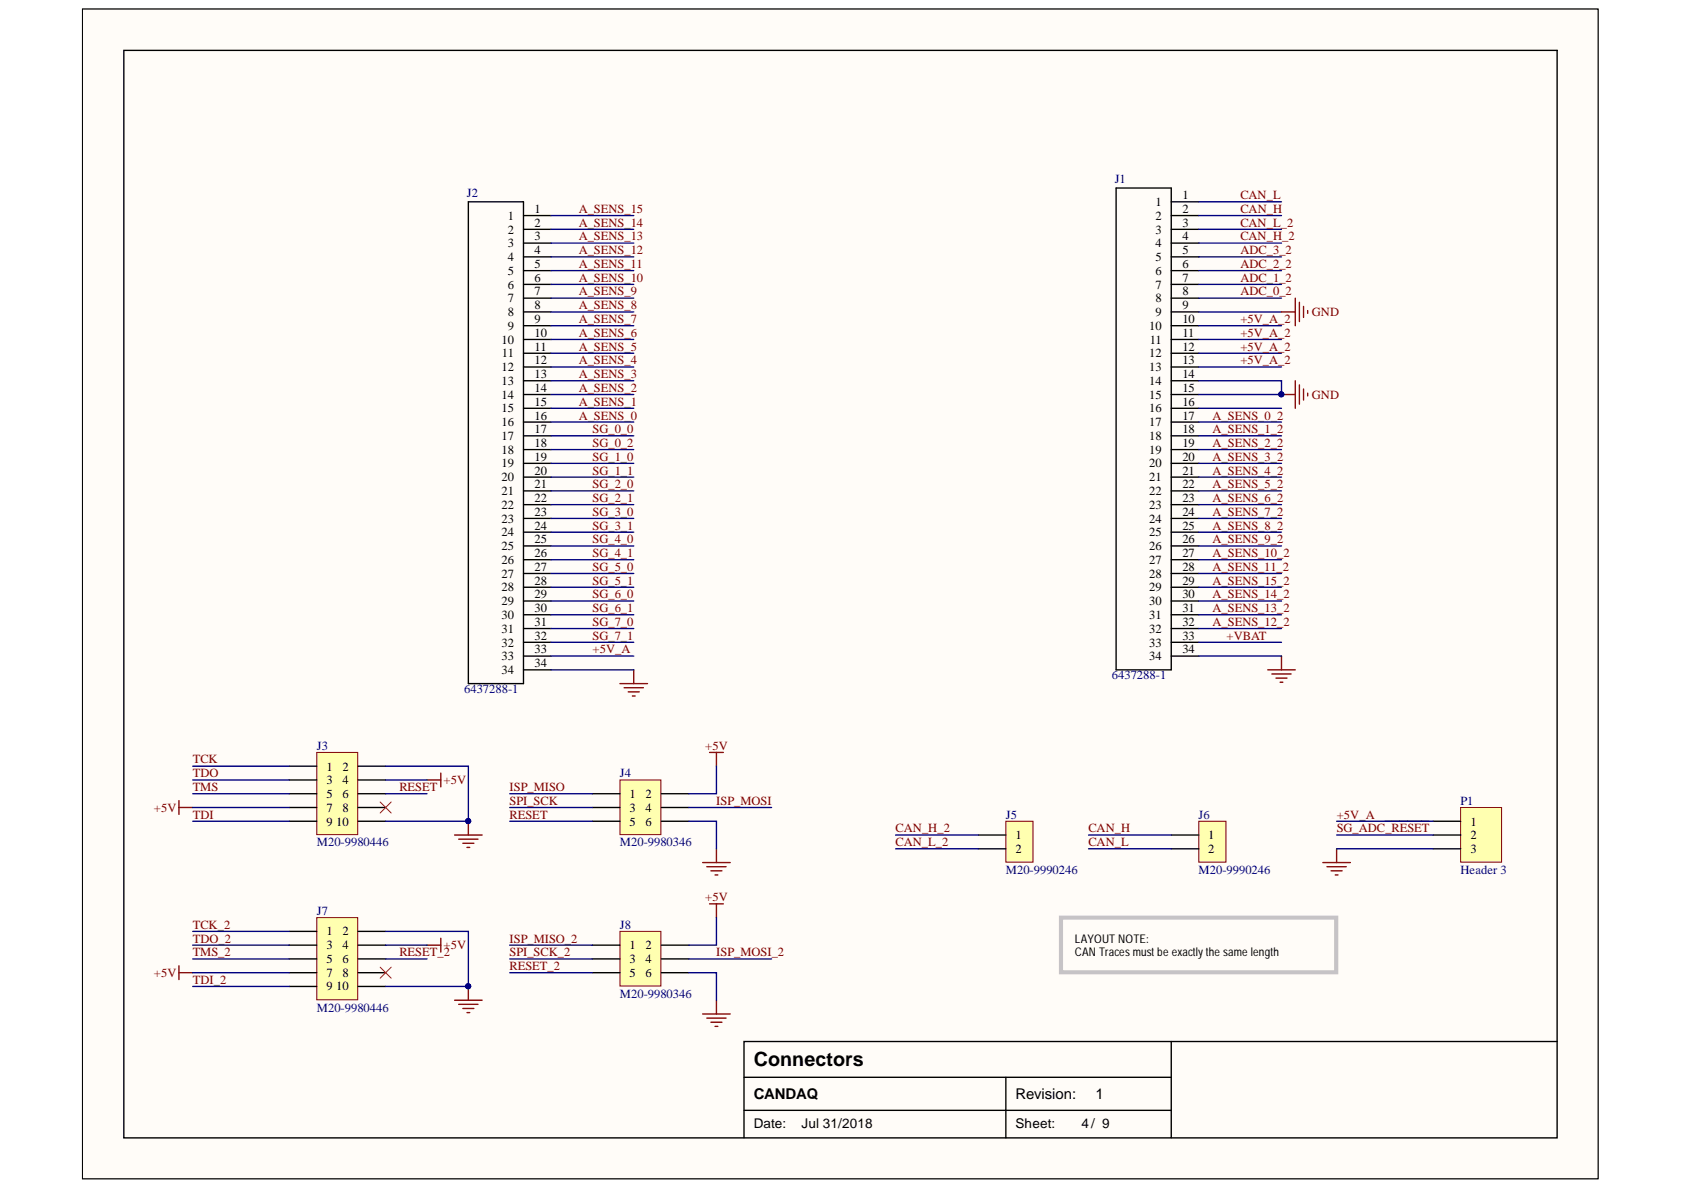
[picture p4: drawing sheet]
<svg xmlns="http://www.w3.org/2000/svg" width="297mm" height="210mm" viewBox="0 0 297 210" stroke-linecap="round" stroke-linejoin="round" font-family="sans-serif">
<defs><g id="words">
<text font-size="3.5" x="132.9" y="188.1">Connectors</text>
<g font-size="2.6">
<text x="132.9" y="193.9">CANDAQ</text>
<text x="179.1" y="193.9">Revision:</text>
<text x="193.2" y="193.9">1</text>
</g>
<g font-size="2.4">
<text x="132.9" y="199">Date:</text>
<text x="141.4" y="199">Jul 31/2018</text>
<text x="179.1" y="199">Sheet:</text>
<text x="190.8" y="199">4/ 9</text>
</g>
<g font-size="2.2" fill="#000080">
<text x="82.4" y="34.8">J2</text>
<text x="196.6" y="32.3">J1</text>
<text x="196.1" y="119.7">6437288-1</text>
<text x="81.9" y="122.2">6437288-1</text>
<text x="55.9" y="132.2">J3</text>
<text x="109.4" y="137.1">J4</text>
<text x="257.6" y="141.9">P1</text>
<text x="55.9" y="149.3">M20-9980446</text>
<text x="109.4" y="149.3">M20-9980346</text>
<text x="177.4" y="144.4">J5</text>
<text x="211.4" y="144.4">J6</text>
<text x="177.4" y="154.1">M20-9990246</text>
<text x="211.4" y="154.1">M20-9990246</text>
<text x="257.6" y="154.1">Header 3</text>
<text x="55.9" y="161.4">J7</text>
<text x="109.4" y="163.8">J8</text>
<text x="55.9" y="178.4">M20-9980446</text>
<text x="109.4" y="176">M20-9980346</text>
</g>
<g font-size="2.2">
<text x="208.6" y="35.1">1</text>
<text x="89.6" y="41.2">2</text>
<text x="89.6" y="38.8">1</text>
<text x="94.3" y="40">2</text>
<text x="94.3" y="37.6">1</text>
<text x="203.8" y="41.2">3</text>
<text x="203.8" y="38.8">2</text>
<text x="203.8" y="36.3">1</text>
<text x="208.6" y="40">3</text>
<text x="208.6" y="37.6">2</text>
<text x="89.6" y="46">4</text>
<text x="89.6" y="43.6">3</text>
<text x="94.3" y="47.3">5</text>
<text x="94.3" y="44.9">4</text>
<text x="94.3" y="42.4">3</text>
<text x="203.8" y="46">5</text>
<text x="203.8" y="43.6">4</text>
<text x="208.6" y="47.3">6</text>
<text x="208.6" y="44.9">5</text>
<text x="208.6" y="42.4">4</text>
<text x="89.6" y="53.3">7</text>
<text x="89.6" y="50.9">6</text>
<text x="89.6" y="48.5">5</text>
<text x="94.3" y="52.1">7</text>
<text x="94.3" y="49.7">6</text>
<text x="203.8" y="53.3">8</text>
<text x="203.8" y="50.9">7</text>
<text x="203.8" y="48.5">6</text>
<text x="208.6" y="52.1">8</text>
<text x="208.6" y="49.7">7</text>
<text x="89.6" y="58.2">9</text>
<text x="89.6" y="55.8">8</text>
<text x="94.3" y="59.4">10</text>
<text x="94.3" y="56.9">9</text>
<text x="94.3" y="54.6">8</text>
<text x="202.7" y="58.2">10</text>
<text x="203.8" y="55.8">9</text>
<text x="208.6" y="59.4">11</text>
<text x="208.6" y="56.9">10</text>
<text x="208.6" y="54.6">9</text>
<text x="88.5" y="65.5">12</text>
<text x="88.5" y="60.7">10</text>
<text x="88.5" y="63">11</text>
<text x="94.3" y="64.3">12</text>
<text x="94.3" y="61.8">11</text>
<text x="202.7" y="65.5">13</text>
<text x="202.7" y="63">12</text>
<text x="202.8" y="60.7">11</text>
<text x="208.6" y="64.3">13</text>
<text x="208.6" y="61.8">12</text>
<text x="88.5" y="70.4">14</text>
<text x="88.5" y="67.9">13</text>
<text x="94.3" y="71.5">15</text>
<text x="94.3" y="69.1">14</text>
<text x="94.3" y="66.6">13</text>
<text x="202.7" y="70.4">15</text>
<text x="202.7" y="67.9">14</text>
<text x="208.6" y="71.5">16</text>
<text x="208.6" y="69.1">15</text>
<text x="208.6" y="66.6">14</text>
<text x="88.5" y="77.6">17</text>
<text x="88.5" y="75.2">16</text>
<text x="88.5" y="72.7">15</text>
<text x="94.3" y="76.4">17</text>
<text x="94.3" y="74">16</text>
<text x="202.7" y="77.6">18</text>
<text x="202.7" y="75.2">17</text>
<text x="202.7" y="72.7">16</text>
<text x="208.6" y="76.4">18</text>
<text x="208.6" y="74">17</text>
<text x="88.5" y="82.4">19</text>
<text x="88.5" y="80.1">18</text>
<text x="94.3" y="83.7">20</text>
<text x="94.3" y="81.3">19</text>
<text x="94.3" y="78.8">18</text>
<text x="202.7" y="82.4">20</text>
<text x="202.7" y="80.1">19</text>
<text x="208.6" y="83.7">21</text>
<text x="208.6" y="81.3">20</text>
<text x="208.6" y="78.8">19</text>
<text x="88.5" y="89.7">22</text>
<text x="88.5" y="87.3">21</text>
<text x="88.5" y="84.9">20</text>
<text x="94.3" y="88.5">22</text>
<text x="94.3" y="86.1">21</text>
<text x="202.7" y="89.7">23</text>
<text x="202.7" y="87.3">22</text>
<text x="202.7" y="84.9">21</text>
<text x="208.6" y="88.5">23</text>
<text x="208.6" y="86.1">22</text>
<text x="88.5" y="94.6">24</text>
<text x="88.5" y="92.2">23</text>
<text x="94.3" y="95.8">25</text>
<text x="94.3" y="93.4">24</text>
<text x="94.3" y="91">23</text>
<text x="202.7" y="94.6">25</text>
<text x="202.7" y="92.2">24</text>
<text x="208.6" y="95.8">26</text>
<text x="208.6" y="93.4">25</text>
<text x="208.6" y="91">24</text>
<text x="88.5" y="101.9">27</text>
<text x="88.5" y="99.4">26</text>
<text x="88.5" y="97.1">25</text>
<text x="94.3" y="100.7">27</text>
<text x="94.3" y="98.2">26</text>
<text x="202.7" y="101.9">28</text>
<text x="202.7" y="99.4">27</text>
<text x="202.7" y="97.1">26</text>
<text x="208.6" y="100.7">28</text>
<text x="208.6" y="98.2">27</text>
<text x="88.5" y="106.8">29</text>
<text x="88.5" y="104.3">28</text>
<text x="94.3" y="108">30</text>
<text x="94.3" y="105.5">29</text>
<text x="94.3" y="103.1">28</text>
<text x="202.7" y="106.8">30</text>
<text x="202.7" y="104.3">29</text>
<text x="208.6" y="108">31</text>
<text x="208.6" y="105.5">30</text>
<text x="208.6" y="103.1">29</text>
<text x="88.5" y="111.6">31</text>
<text x="88.5" y="109.1">30</text>
<text x="94.3" y="112.9">32</text>
<text x="94.3" y="110.4">31</text>
<text x="202.7" y="111.6">32</text>
<text x="202.7" y="109.1">31</text>
<text x="208.6" y="112.9">33</text>
<text x="208.6" y="110.4">32</text>
<text x="88.5" y="118.9">34</text>
<text x="88.5" y="116.5">33</text>
<text x="88.5" y="114">32</text>
<text x="94.3" y="117.7">34</text>
<text x="94.3" y="115.2">33</text>
<text x="202.7" y="116.5">34</text>
<text x="202.7" y="114">33</text>
<text x="208.6" y="115.2">34</text>
<text x="57.6" y="135.9">1</text>
<text x="60.4" y="135.9">2</text>
<text x="57.6" y="138.3">3</text>
<text x="57.6" y="140.7">5</text>
<text x="57.6" y="143.2">7</text>
<text x="60.4" y="138.3">4</text>
<text x="60.4" y="140.7">6</text>
<text x="60.4" y="143.2">8</text>
<text x="111" y="140.7">1</text>
<text x="111" y="143.2">3</text>
<text x="113.8" y="140.7">2</text>
<text x="113.8" y="143.2">4</text>
<text x="57.6" y="145.6">9</text>
<text x="59.3" y="145.6">10</text>
<text x="111" y="145.6">5</text>
<text x="113.8" y="145.6">6</text>
<text x="179.1" y="148">1</text>
<text x="213.1" y="148">1</text>
<text x="259.4" y="145.6">1</text>
<text x="259.4" y="148">2</text>
<text x="179.1" y="150.5">2</text>
<text x="213.1" y="150.5">2</text>
<text x="259.4" y="150.5">3</text>
<text x="57.6" y="165">1</text>
<text x="57.6" y="167.4">3</text>
<text x="60.4" y="165">2</text>
<text x="60.4" y="167.4">4</text>
<text x="111" y="167.4">1</text>
<text x="113.8" y="167.4">2</text>
<text x="57.6" y="169.9">5</text>
<text x="57.6" y="172.3">7</text>
<text x="60.4" y="169.9">6</text>
<text x="60.4" y="172.3">8</text>
<text x="111" y="169.9">3</text>
<text x="111" y="172.3">5</text>
<text x="113.8" y="169.9">4</text>
<text x="113.8" y="172.3">6</text>
<text x="57.6" y="174.7">9</text>
<text x="59.3" y="174.7">10</text>
</g>
<g font-size="2.2" fill="#800000">
<text x="218.8" y="35.1">CAN_L</text>
<text x="102.1" y="40">A_SENS_14</text>
<text x="102.1" y="37.6">A_SENS_15</text>
<text x="218.8" y="37.6">CAN_H</text>
<text x="218.8" y="40">CAN_L_2</text>
<text x="102.1" y="47.3">A_SENS_11</text>
<text x="102.1" y="44.9">A_SENS_12</text>
<text x="102.1" y="42.4">A_SENS_13</text>
<text x="218.8" y="47.3">ADC_2_2</text>
<text x="218.8" y="44.9">ADC_3_2</text>
<text x="218.8" y="42.4">CAN_H_2</text>
<text x="102.1" y="52.1">A_SENS_9</text>
<text x="102.1" y="49.7">A_SENS_10</text>
<text x="218.8" y="52.1">ADC_0_2</text>
<text x="218.8" y="49.7">ADC_1_2</text>
<text x="102.1" y="54.6">A_SENS_8</text>
<text x="102.1" y="56.9">A_SENS_7</text>
<text x="102.1" y="59.4">A_SENS_6</text>
<text x="218.8" y="56.9">+5V_A_2</text>
<text x="218.8" y="59.4">+5V_A_2</text>
<text x="231.4" y="55.8">GND</text>
<text x="102.1" y="64.3">A_SENS_4</text>
<text x="102.1" y="61.8">A_SENS_5</text>
<text x="218.8" y="64.3">+5V_A_2</text>
<text x="218.8" y="61.8">+5V_A_2</text>
<text x="102.1" y="71.5">A_SENS_1</text>
<text x="102.1" y="69.1">A_SENS_2</text>
<text x="102.1" y="66.6">A_SENS_3</text>
<text x="231.4" y="70.4">GND</text>
<text x="102.1" y="74">A_SENS_0</text>
<text x="104.5" y="76.4">SG_0_0</text>
<text x="213.9" y="74">A_SENS_0_2</text>
<text x="213.9" y="76.4">A_SENS_1_2</text>
<text x="104.5" y="78.8">SG_0_2</text>
<text x="104.5" y="81.3">SG_1_0</text>
<text x="104.5" y="83.7">SG_1_1</text>
<text x="213.9" y="78.8">A_SENS_2_2</text>
<text x="213.9" y="81.3">A_SENS_3_2</text>
<text x="213.9" y="83.7">A_SENS_4_2</text>
<text x="104.5" y="86.1">SG_2_0</text>
<text x="104.5" y="88.5">SG_2_1</text>
<text x="213.9" y="86.1">A_SENS_5_2</text>
<text x="213.9" y="88.5">A_SENS_6_2</text>
<text x="104.5" y="91">SG_3_0</text>
<text x="104.5" y="93.4">SG_3_1</text>
<text x="104.5" y="95.8">SG_4_0</text>
<text x="213.9" y="95.8">A_SENS_9_2</text>
<text x="213.9" y="91">A_SENS_7_2</text>
<text x="213.9" y="93.4">A_SENS_8_2</text>
<text x="104.5" y="98.2">SG_4_1</text>
<text x="104.5" y="100.7">SG_5_0</text>
<text x="213.9" y="98.2">A_SENS_10_2</text>
<text x="213.9" y="100.7">A_SENS_11_2</text>
<text x="104.5" y="103.1">SG_5_1</text>
<text x="104.5" y="105.5">SG_6_0</text>
<text x="104.5" y="108">SG_6_1</text>
<text x="213.9" y="108">A_SENS_13_2</text>
<text x="213.9" y="105.5">A_SENS_14_2</text>
<text x="213.9" y="103.1">A_SENS_15_2</text>
<text x="104.5" y="110.4">SG_7_0</text>
<text x="104.5" y="112.9">SG_7_1</text>
<text x="213.9" y="110.4">A_SENS_12_2</text>
<text x="216.3" y="112.9">+VBAT</text>
<text x="104.5" y="115.2">+5V_A</text>
<text x="34" y="134.7">TCK</text>
<text x="34" y="137.1">TDO</text>
<text x="124.4" y="132.2">+5V</text>
<text x="27.1" y="143.2">+5V</text>
<text x="34" y="139.6">TMS</text>
<text x="70.4" y="139.6">RESET</text>
<text x="78.2" y="138.3">+5V</text>
<text x="89.9" y="139.6">ISP_MISO</text>
<text x="89.9" y="141.9">SPI_SCK</text>
<text x="126.3" y="141.9">ISP_MOSI</text>
<text x="34" y="144.4">TDI</text>
<text x="89.9" y="144.4">RESET</text>
<text x="158" y="146.8">CAN_H_2</text>
<text x="158" y="149.3">CAN_L_2</text>
<text x="192" y="146.8">CAN_H</text>
<text x="192" y="149.3">CAN_L</text>
<text x="235.8" y="144.4">+5V_A</text>
<text x="235.8" y="146.8">SG_ADC_RESET</text>
<text x="124.4" y="159">+5V</text>
<text x="34" y="163.8">TCK_2</text>
<text x="34" y="166.3">TDO_2</text>
<text x="78.2" y="167.4">+5V</text>
<text x="89.9" y="166.3">ISP_MISO_2</text>
<text x="27.1" y="172.3">+5V</text>
<text x="34" y="168.7">TMS_2</text>
<text x="34" y="173.5">TDI_2</text>
<text x="70.4" y="168.7">RESET_2</text>
<text x="89.9" y="168.7">SPI_SCK_2</text>
<text x="89.9" y="171.1">RESET_2</text>
<text x="126.3" y="168.7">ISP_MOSI_2</text>
</g>
<g font-size="2.1">
<text x="189.6" y="166.3">LAYOUT NOTE:</text>
<text x="189.6" y="168.7">CAN Traces mustbe exactly the same length</text>
</g>
</g></defs>
<path d="M14.5 1.6h267.4v206.3h-267.4z" fill="#fffcf8" stroke="#000" stroke-width=".18"/>
<path d="M21.8 8.9h252.9v191.8h-252.9zM131.2 190h75.4M131.2 195.9h75.4M177.4 190v10.7M206.6 183.7v17M274.7 183.7h-143.5v17" fill="none" stroke="#000" stroke-width=".24"/>
<path d="M211.5 144.9h4.7v7.2h-4.7z" fill="#ffffb0" stroke="#800000" stroke-width=".18"/>
<g fill="none" stroke="#000" stroke-width=".24">
<path d="M82.6 35.6h9.7v85h-9.7zM92.3 38h4.9M196.9 33.2h9.7v85h-9.7zM206.6 35.6h4.9M206.6 38h4.9M92.3 59.9h4.9M92.3 57.4h4.9M92.3 55h4.9M92.3 52.6h4.9M92.3 50.2h4.9M92.3 47.7h4.9M92.3 45.3h4.9"/>
<path d="M92.3 42.9h4.9M92.3 40.5h4.9M206.6 59.9h4.9M206.6 57.4h4.9M206.6 55h4.9M206.6 52.6h4.9M206.6 50.2h4.9M206.6 47.7h4.9M206.6 45.3h4.9M206.6 42.9h4.9M206.6 40.5h4.9M92.3 79.3h4.9"/>
<path d="M92.3 76.9h4.9M92.3 74.4h4.9M92.3 72h4.9M92.3 69.6h4.9M92.3 67.2h4.9M92.3 64.7h4.9M92.3 62.3h4.9M206.6 79.3h4.9M206.6 76.9h4.9M206.6 74.4h4.9M206.6 72h4.9M206.6 69.6h4.9"/>
<path d="M206.6 67.2h4.9M206.6 64.7h4.9M206.6 62.3h4.9M92.3 98.7h4.9M92.3 96.3h4.9M92.3 93.9h4.9M92.3 91.4h4.9M92.3 89h4.9M92.3 86.6h4.9M92.3 84.2h4.9M92.3 81.7h4.9M206.6 98.7h4.9"/>
<path d="M206.6 96.3h4.9M206.6 93.9h4.9M206.6 91.4h4.9M206.6 89h4.9M206.6 86.6h4.9M206.6 84.2h4.9M206.6 81.7h4.9M92.3 118.2h4.9M92.3 115.7h4.9M92.3 113.3h4.9M92.3 110.9h4.9M92.3 108.4h4.9"/>
<path d="M92.3 106h4.9M92.3 103.6h4.9M92.3 101.2h4.9M206.6 115.7h4.9M206.6 113.3h4.9M206.6 110.9h4.9M206.6 108.4h4.9M206.6 106h4.9M206.6 103.6h4.9M206.6 101.2h4.9M206.6 147.3h4.9M206.6 149.7h4.9"/>
</g>
<path d="M187.1 161.9h48.6v9.6h-48.6z" fill="none" stroke="#c6c3c6" stroke-width=".73"/>
<path d="M111.8 118.2v2.4M109.4 120.6h4.8M110.1 121.3h3.4M110.8 122h2M111.5 122.8h.5" fill="none" stroke="#800000" stroke-width=".24"/>
<path d="M257.6 142.4h7.3v9.7h-7.3z" fill="#ffffb0" stroke="#800000" stroke-width=".18"/>
<path d="M252.8 144.9h4.8M252.8 147.3h4.8M252.8 149.7h4.8" fill="none" stroke="#000" stroke-width=".24"/>
<path d="M233.3 152.1h4.9M234.1 152.9h3.4M234.8 153.6h1.9M235.5 154.3h.5M235.8 149.7v2.4M244.3 144.9h7.8" fill="none" stroke="#800000" stroke-width=".24"/>
<path d="M109.4 137.6h7.2v9.6h-7.2z" fill="#ffffb0" stroke="#800000" stroke-width=".18"/>
<path d="M104.5 140h4.9M104.5 142.4h4.9M104.5 144.9h4.9M116.6 140h4.9M116.6 142.4h4.9M116.6 144.9h4.9" fill="none" stroke="#000" stroke-width=".24"/>
<path d="M125.2 132.7h2.4M126.4 132.7v2.4M123.9 152.1h4.9M124.7 152.9h3.4M125.4 153.6h1.9M126.1 154.3h.5M126.4 149.7v2.4" fill="none" stroke="#800000" stroke-width=".24"/>
<path d="M177.4 144.9h4.8v7.2h-4.8z" fill="#ffffb0" stroke="#800000" stroke-width=".18"/>
<path d="M172.6 147.3h4.8M172.6 149.7h4.8" fill="none" stroke="#000" stroke-width=".24"/>
<path d="M55.9 161.9h7.2v14.5h-7.2z" fill="#ffffb0" stroke="#800000" stroke-width=".18"/>
<path d="M51 164.3h4.9M51 166.7h4.9M51 169.1h4.9M51 171.6h4.9M51 174h4.9M63.2 164.3h4.8M63.2 166.7h4.8M63.2 169.1h4.8M63.2 171.6h4.8M63.2 174h4.8" fill="none" stroke="#000" stroke-width=".24"/>
<path d="M109.4 164.3h7.2v9.6h-7.2z" fill="#ffffb0" stroke="#800000" stroke-width=".18"/>
<path d="M104.5 166.7h4.9M104.5 169.1h4.9M104.5 171.6h4.9M116.6 166.7h4.9M116.6 169.1h4.9M116.6 171.6h4.9" fill="none" stroke="#000" stroke-width=".24"/>
<g fill="none" stroke="#800000" stroke-width=".24">
<path d="M223.6 118.2h4.9M224.3 118.9h3.4M225.1 119.6h1.9M226 115.7v2.5M225.8 120.3h.5M125.2 159.4h2.4M126.4 159.4v2.5M31.6 170.4v2.4M31.6 171.6h2.4M75.3 166.7h2.5M77.8 165.5v2.4M80.2 176.4h4.8"/>
<path d="M80.9 177.2h3.4M81.6 177.9h2M82.4 178.6h.5M82.6 174v2.4M123.9 178.9h4.9M124.7 179.6h3.4M126.4 176.4v2.5M125.4 180.3h1.9M126.1 181h.5"/>
</g>
<path d="M67.1 170.6l1.9 1.9M69 170.6l-1.9 1.9" fill="none" stroke="#f00" stroke-width=".18"/>
<circle cx="82.6" cy="174" r=".45" fill="#000080" stroke="#000080" stroke-width=".18"/>
<path d="M55.9 132.7h7.2v14.5h-7.2z" fill="#ffffb0" stroke="#800000" stroke-width=".18"/>
<path d="M51 135.1h4.9M51 137.6h4.9M63.2 135.1h4.8M63.2 137.6h4.8M51 140h4.9M51 142.4h4.9M51 144.9h4.9M63.2 140h4.8M63.2 142.4h4.8M63.2 144.9h4.8" fill="none" stroke="#000" stroke-width=".24"/>
<path d="M67.1 141.5l1.9 1.9M69 141.5l-1.9 1.9" fill="none" stroke="#f00" stroke-width=".18"/>
<g fill="none" stroke="#800000" stroke-width=".24">
<path d="M226 55h2.5M228.5 52.6v4.8M229.2 53.3v3.4M229.9 54v2M230.7 54.8v.5M226 69.6h2.5M228.5 67.2v4.8M229.2 67.9v3.4M229.9 68.6v2M230.7 69.3v.5M75.3 137.6h2.5M77.8 136.4v2.4"/>
<path d="M31.6 141.2v2.4M31.6 142.4h2.4M80.2 147.3h4.8M80.9 148h3.4M81.6 148.7h2M82.4 149.5h.5M82.6 144.9v2.4"/>
</g>
<g fill="#000080" stroke="#000080" stroke-width=".18">
<circle cx="82.6" cy="144.8" r=".45"/>
<circle cx="82.6" cy="174" r=".45"/>
<circle cx="226" cy="69.6" r=".45"/>
</g>
<g fill="none" stroke="#000080" stroke-width=".24">
<path d="M97.2 38h14.6M211.5 38h14.5M211.5 35.6h14.5M97.2 40.5h14.6M97.2 42.9h14.6M97.2 45.3h14.6M97.2 47.7h14.6M97.2 50.2h14.6M97.2 52.6h14.6M97.2 55h14.6M97.2 57.4h14.6M97.2 59.9h14.6"/>
<path d="M211.5 40.5h14.5M211.5 42.9h14.5M211.5 45.3h14.5M211.5 47.7h14.5M211.5 50.2h14.5M211.5 52.6h14.5M211.5 55h14.5M211.5 57.4h14.5M211.5 59.9h14.5M97.2 62.3h14.6M97.2 64.7h14.6M97.2 67.2h14.6"/>
<path d="M97.2 69.6h14.6M97.2 72h14.6M97.2 74.4h14.6M97.2 76.9h14.6M97.2 79.3h14.6M211.5 67.2h14.5v2.4h-14.5M211.5 62.3h14.5M211.5 64.7h14.5M211.5 72h14.5M211.5 74.4h14.5M211.5 76.9h14.5M211.5 79.3h14.5"/>
<path d="M97.2 81.7h14.6M97.2 84.2h14.6M97.2 86.6h14.6M97.2 89h14.6M97.2 91.4h14.6M97.2 93.9h14.6M97.2 96.3h14.6M97.2 98.7h14.6M211.5 81.7h14.5M211.5 84.2h14.5M211.5 86.6h14.5M211.5 89h14.5"/>
<path d="M211.5 91.4h14.5M211.5 93.9h14.5M211.5 96.3h14.5M211.5 98.7h14.5M97.2 101.2h14.6M97.2 103.6h14.6M97.2 106h14.6M97.2 108.4h14.6M97.2 110.9h14.6M97.2 113.3h14.6M97.2 115.7h14.6M97.2 118.2h14.6"/>
<path d="M211.5 101.2h14.5M211.5 103.6h14.5M211.5 106h14.5M211.5 108.4h14.5M211.5 110.9h14.5M211.5 113.3h14.5M211.5 115.7h14.5M34 135.1h17M34 137.6h17M68 135.1h14.6v9.8h-14.6M68 137.6h7.3M126.4 135.1v4.9h-4.9"/>
<path d="M34 144.9h17M34 140h17M34 142.4h17M68 140h7.3M89.9 144.9h14.6M89.9 140h14.6M89.9 142.4h14.6M121.5 144.9h4.9v4.8M121.5 142.4h14.6M158 147.3h14.6M158 149.7h14.6M192 147.3h14.6"/>
<path d="M192 149.7h14.6M235.8 147.3h17M235.8 149.7h17M235.8 144.9h17M34 164.3h17M34 166.7h17M34 169.1h17M34 171.6h17M34 174h17M68 164.3h14.6v9.7h-14.6M68 166.7h7.3M68 169.1h7.3"/>
<path d="M89.9 166.7h14.6M89.9 169.1h14.6M89.9 171.6h14.6M121.5 171.6h4.9v4.8M121.5 169.1h14.6M126.4 161.9v4.8h-4.9"/>
</g>
<use href="#words"/>
</svg>
